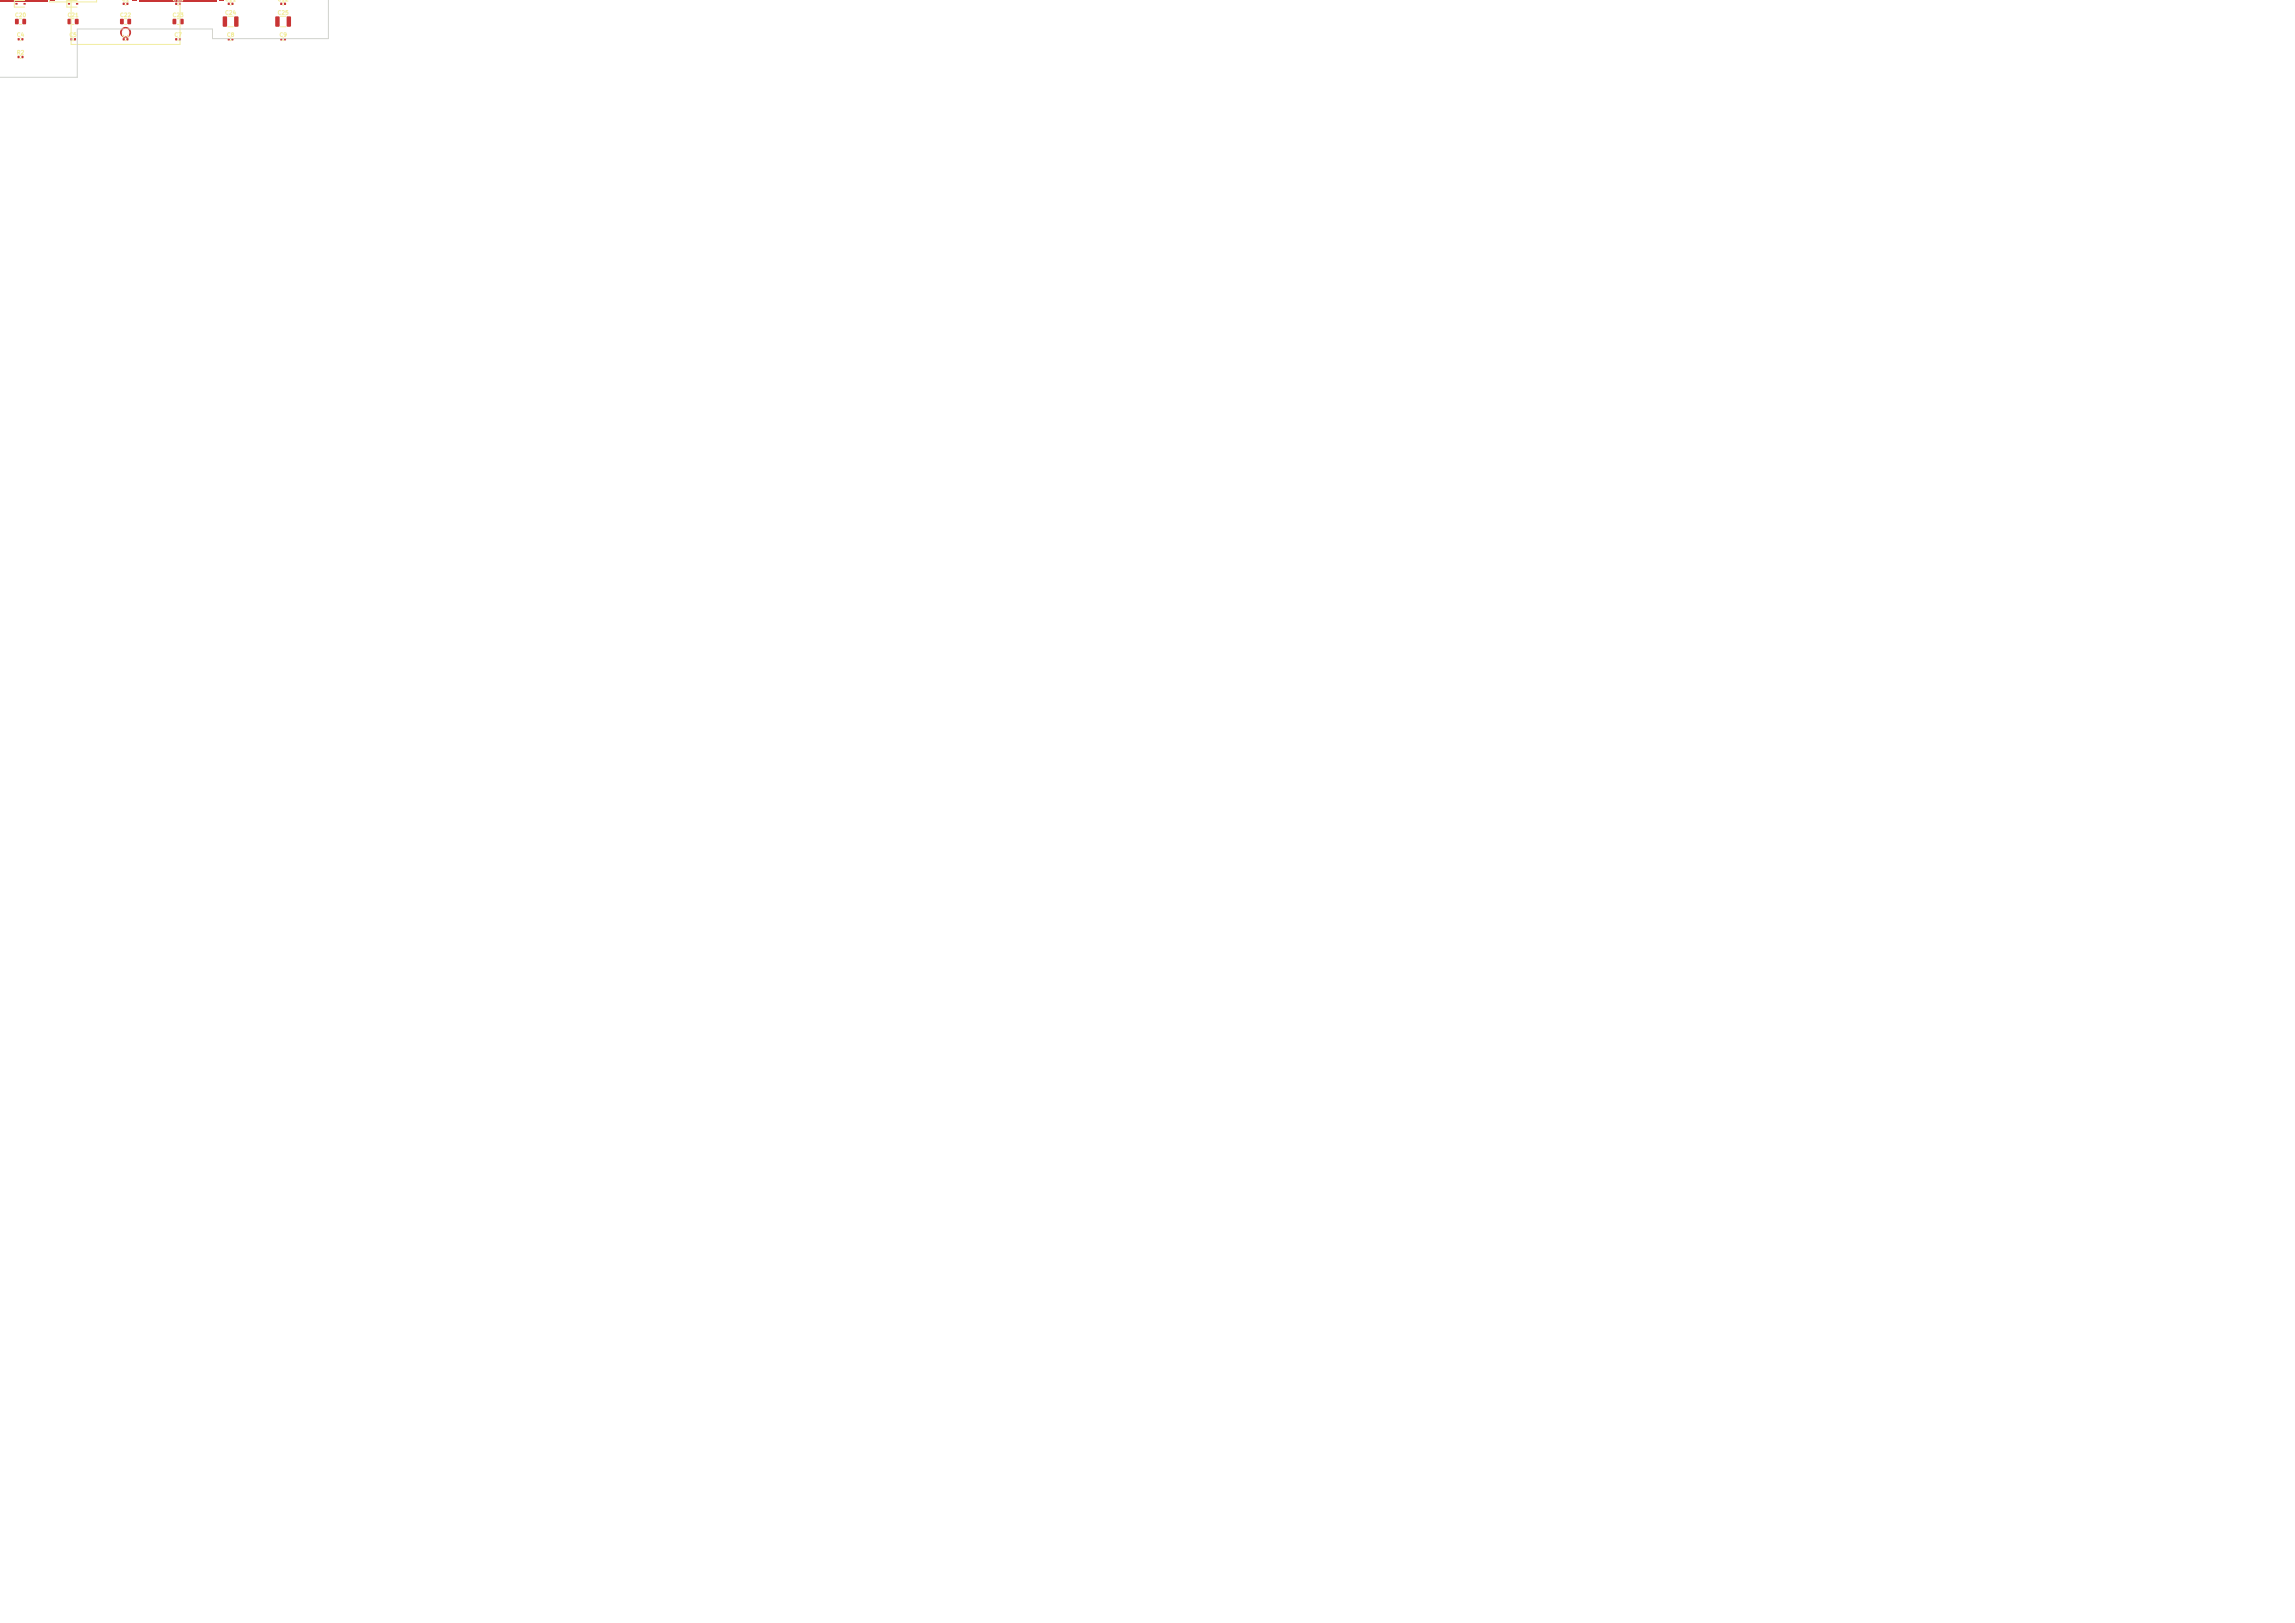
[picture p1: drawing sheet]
<svg xmlns="http://www.w3.org/2000/svg" width="594mm" height="420mm" viewBox="0 0 594 420" stroke-linecap="round" stroke-linejoin="round" font-family="sans-serif">
<defs><g id="words">
<g font-size="1" fill="#f2eda1">
<text x="4.2" y="-.1">D3</text>
<text x="17.8" y="-.1">D4</text>
<text x="3.8" y="4.7">C20</text>
<text x="17.4" y="4.7">C21</text>
<text x="30.9" y="4.7">C22</text>
<text x="31.4" y=".6">C1</text>
<text x="44.5" y="4.7">C23</text>
<text x="44.5" y=".6">C10</text>
<text x="58.1" y="4">C24</text>
<text x="58.1" y=".6">C11</text>
<text x="71.7" y="4">C25</text>
<text x="71.7" y=".6">C12</text>
<text x="4.2" y="9.8">C4</text>
<text x="17.8" y="9.8">C5</text>
<text x="31.4" y="9.8">C6</text>
<text x="45" y="9.8">C7</text>
<text x="58.6" y="9.8">C8</text>
<text x="72.2" y="9.8">C9</text>
<text x="4.2" y="14.3">R2</text>
</g>
</g></defs>
<g fill="#c83434">
<path d="M4.6 14.5h.4v.5h-.4z"/>
<path d="M5.6 14.5h.5v.5h-.5z"/>
<path d="M57.7 4.3l.8-.1 .3 .2v2.3l-.2 .2-.9-.1z"/>
<path d="M60.7 4.3l.8-.1 .2 .2v2.3l-.1 .2-1-.1z"/>
<path d="M71.3 4.3l.8-.1 .3 .2v2.3l-.2 .2-1-.1z"/>
<path d="M74.3 4.3l.8-.1 .2 .2v2.3l-.1 .2-1-.1z"/>
</g>
<circle cx="32.5" cy="8.4" r="1.3" fill="#c83434" stroke="#c83434" stroke-width=".26"/>
<g fill="#c83434">
<path d="M36.2 -.1h.3v.5h-.3z"/>
<path d="M36.7 -.1h.3v.5h-.3z"/>
<path d="M37.2 -.1h.3v.5h-.3z"/>
<path d="M37.7 -.1h.3v.5h-.3z"/>
<path d="M38.2 -.1h.3v.5h-.3z"/>
<path d="M38.7 -.1h.3v.5h-.3z"/>
<path d="M39.2 -.1h.3v.5h-.3z"/>
<path d="M39.7 -.1h.3v.5h-.3z"/>
<path d="M40.2 -.1h.3v.5h-.3z"/>
<path d="M40.7 -.1h.3v.5h-.3z"/>
<path d="M41.2 -.1h.3v.5h-.3z"/>
<path d="M41.7 -.1h.3v.5h-.3z"/>
<path d="M42.2 -.1h.3v.5h-.3z"/>
<path d="M42.7 -.1h.3v.5h-.3z"/>
<path d="M43.2 -.1h.3v.5h-.3z"/>
<path d="M43.7 -.1h.3v.5h-.3z"/>
<path d="M44.2 -.1h.3v.5h-.3z"/>
<path d="M44.7 -.1h.3v.5h-.3z"/>
<path d="M45.2 -.1h.3v.5h-.3z"/>
<path d="M45.7 -.1h.3v.5h-.3z"/>
<path d="M46.2 -.1h.3v.5h-.3z"/>
<path d="M46.7 -.1h.3v.5h-.3z"/>
<path d="M47.2 -.1h.3v.5h-.3z"/>
<path d="M47.7 -.1h.3v.5h-.3z"/>
<path d="M48.2 -.1h.3v.5h-.3z"/>
<path d="M48.7 -.1h.3v.5h-.3z"/>
<path d="M49.2 -.1h.3v.5h-.3z"/>
<path d="M49.7 -.1h.3v.5h-.3z"/>
<path d="M50.2 -.1h.3v.5h-.3z"/>
<path d="M50.7 -.1h.3v.5h-.3z"/>
<path d="M51.2 -.1h.3v.5h-.3z"/>
<path d="M51.7 -.1h.3v.5h-.3z"/>
<path d="M52.2 -.1h.3v.5h-.3z"/>
<path d="M52.7 -.1h.3v.5h-.3z"/>
<path d="M53.2 -.1h.3v.5h-.3z"/>
<path d="M53.7 -.1h.3v.5h-.3z"/>
<path d="M54.2 -.1h.3v.5h-.3z"/>
<path d="M54.7 -.1h.3v.5h-.3z"/>
<path d="M55.2 -.1h.3v.5h-.3z"/>
<path d="M55.7 -.1h.3v.5h-.3z"/>
<path d="M34.2 -.1h1.2v.3h-1.2z"/>
<path d="M56.7 -.1h1.2v.3h-1.2z"/>
<path d="M-.1 -.1h.7v.3h-.7z"/>
<path d="M-.1 -.1h.3v.5h-.3z"/>
<path d="M.4 -.1h.3v.5h-.3z"/>
<path d="M.9 -.1h.3v.5h-.3z"/>
<path d="M1.4 -.1h.3v.5h-.3z"/>
<path d="M1.9 -.1h.3v.5h-.3z"/>
<path d="M2.4 -.1h.3v.5h-.3z"/>
<path d="M2.9 -.1h.3v.5h-.3z"/>
<path d="M3.4 -.1h.3v.5h-.3z"/>
<path d="M3.9 -.1h.3v.5h-.3z"/>
<path d="M4.4 -.1h.3v.5h-.3z"/>
<path d="M4.9 -.1h.3v.5h-.3z"/>
<path d="M5.4 -.1h.3v.5h-.3z"/>
<path d="M5.9 -.1h.3v.5h-.3z"/>
<path d="M6.4 -.1h.3v.5h-.3z"/>
<path d="M6.9 -.1h.3v.5h-.3z"/>
<path d="M7.4 -.1h.3v.5h-.3z"/>
<path d="M7.9 -.1h.3v.5h-.3z"/>
<path d="M8.4 -.1h.3v.5h-.3z"/>
<path d="M8.9 -.1h.3v.5h-.3z"/>
<path d="M9.4 -.1h.3v.5h-.3z"/>
<path d="M9.9 -.1h.3v.5h-.3z"/>
<path d="M10.4 -.1h.3v.5h-.3z"/>
<path d="M10.9 -.1h.3v.5h-.3z"/>
<path d="M11.4 -.1h.3v.5h-.3z"/>
<path d="M11.9 -.1h.3v.5h-.3z"/>
<path d="M13 -.1h1.2v.3h-1.2z"/>
<path d="M3.9 4.9l.7-.1 .2 .2-.1 1.3-.8-.2z"/>
<path d="M5.8 4.9l.7-.1 .2 .2-.1 1.3-.8-.2z"/>
<path d="M17.5 4.9l.7-.1 .2 .2-.1 1.3-.8-.2z"/>
<path d="M19.4 4.9l.7-.1 .2 .2-.1 1.3-.8-.2z"/>
<path d="M31.1 4.9l.7-.1 .2 .2-.1 1.3-.8-.2z"/>
<path d="M33 4.9l.7-.1 .2 .2-.1 1.3-.8-.2z"/>
<path d="M44.7 4.9l.7-.1 .2 .2-.1 1.3-.8-.2z"/>
<path d="M46.6 4.9l.7-.1 .2 .2-.1 1.3-.8-.2z"/>
<path d="M31.8 .7h.5v.6h-.5z"/>
<path d="M32.7 .7h.5v.6h-.5z"/>
<path d="M45.4 .7h.5v.6h-.5z"/>
<path d="M46.3 .7h.5v.6h-.5z"/>
<path d="M59 .7h.4v.6h-.4z"/>
<path d="M59.9 .7h.5v.6h-.5z"/>
<path d="M72.6 .7h.4v.6h-.4z"/>
<path d="M73.5 .7h.5v.6h-.5z"/>
<path d="M4.6 9.9h.5v.5h-.5z"/>
<path d="M5.6 9.9h.4v.5h-.4z"/>
<path d="M18.2 9.9h.5v.5h-.5z"/>
<path d="M19.1 9.9h.5v.5h-.5z"/>
<path d="M31.8 9.9h.5v.5h-.5z"/>
<path d="M32.7 9.9h.5v.5h-.5z"/>
<path d="M45.4 9.9h.5v.5h-.5z"/>
<path d="M46.3 9.9h.5v.5h-.5z"/>
<path d="M59 9.9h.4v.5h-.4z"/>
<path d="M59.9 9.9h.5v.5h-.5z"/>
<path d="M72.6 9.9h.4v.5h-.4z"/>
<path d="M73.5 9.9h.5v.5h-.5z"/>
<path d="M4 .8h.5v.4h-.5z"/>
<path d="M6.1 .8h.5v.4h-.5z"/>
<path d="M17.6 .8h.5v.4h-.5z"/>
<path d="M19.7 .8h.5v.4h-.5z"/>
</g>
<g fill="none" stroke="#f2eda1" stroke-width=".26">
<path d="M12.8 -.1v.6h12.2v-.5M18.4 -.1v11.6h28.2v-11.6M5.1 4.8h.5M5.1 6.3h.5M5.2 14.4h.3M5.2 15.1h.3M5.2 9.8h.2M5.2 10.5h.2M6.4 .1h-2.7v1.7h2.7M18.6 4.8h.6M18.6 6.3h.6M18.8 9.8h.2"/>
<path d="M18.8 10.5h.2M20 .1h-2.7v1.7h2.7M32.2 4.8h.6M32.2 6.3h.6M32.4 .6h.2M32.4 1.3h.2M32.4 9.8h.2M32.4 10.5h.2M45.8 4.8h.6M45.8 6.3h.6M46 .6h.2M46 1.3h.2"/>
<path d="M46 9.8h.2M46 10.5h.2M59 4.2h1.4M59 6.9h1.4M59.6 .6h.2M59.6 1.3h.2M59.6 9.8h.2M59.6 10.5h.2M72.6 4.2h1.4M72.6 6.9h1.4M73.2 .6h.2M73.2 1.3h.2"/>
<path d="M73.2 9.8h.2M73.2 10.5h.2"/>
</g>
<path d="M85 -.1v10.1h-30v-2.5h-35v12.5h-20.1" fill="none" stroke="#d0d2cd" stroke-width=".26"/>
<circle cx="32.5" cy="8.4" r=".85" fill="#fff" stroke="#fff" stroke-width=".26"/>
<use href="#words"/>
</svg>
